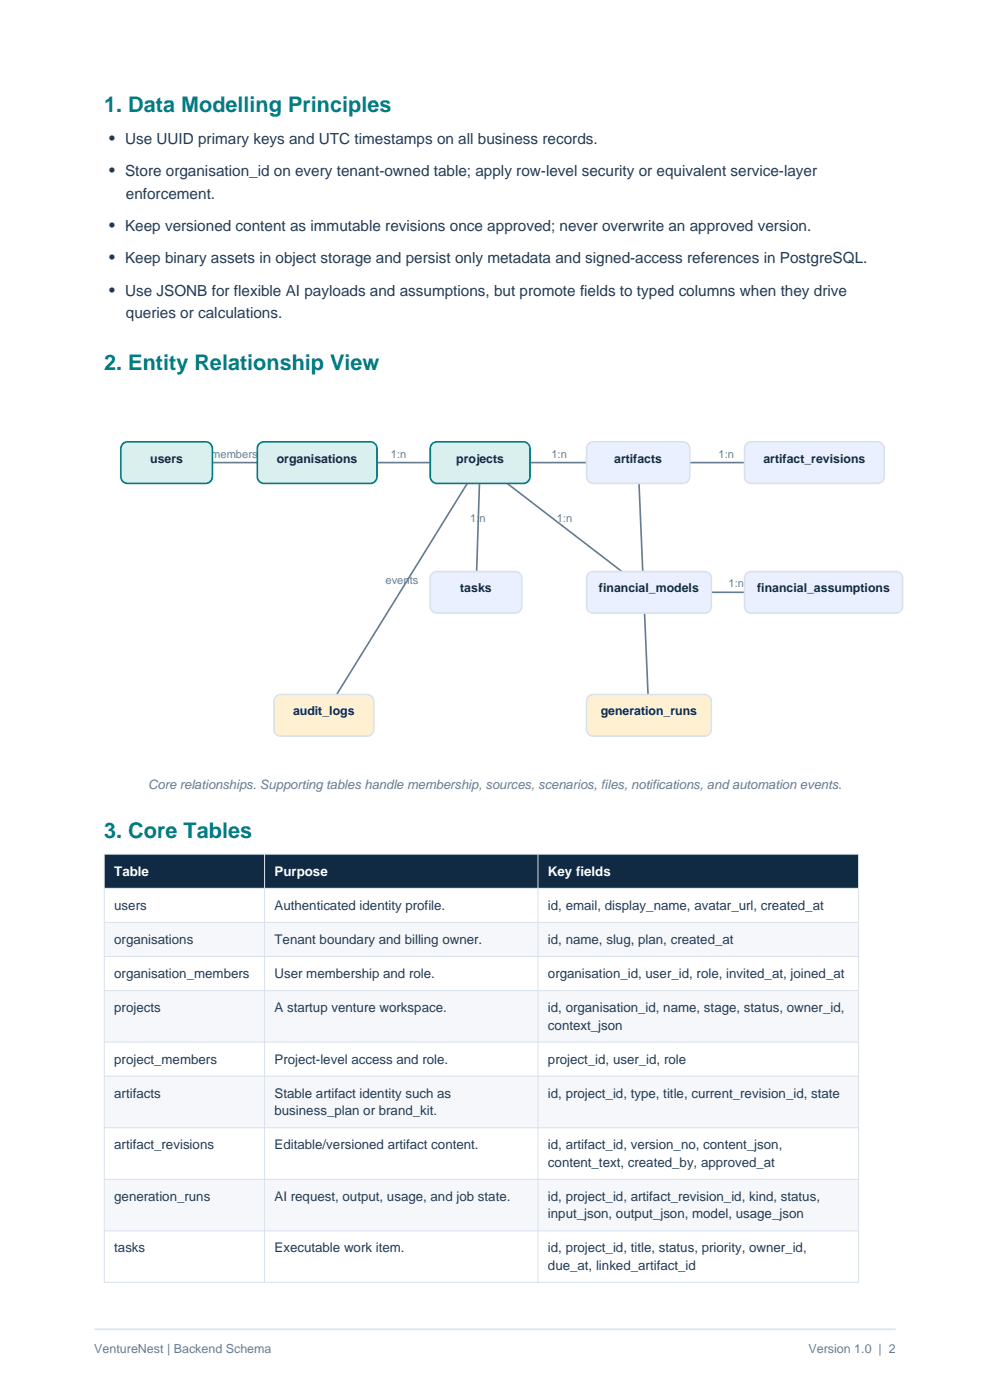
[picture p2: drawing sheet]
<svg xmlns="http://www.w3.org/2000/svg" width="210mm" height="297mm" viewBox="0 0 210 297" stroke-linecap="round" stroke-linejoin="round" font-family="sans-serif">
<defs><g id="words">
<g font-size="4.6" fill="#007c83">
<text x="22.1" y="23.7">1. Data Modelling Principles</text>
<text x="22.1" y="78.6">2. Entity Relationship View</text>
<text x="22.1" y="177.7">3. Core Tables</text>
</g>
<g font-size="3.5" fill="#243b53">
<text x="23.2" y="30.5">• Use UUID primary keys and UTC timestamps on all business records.</text>
<text x="23.2" y="37.4">• Store organisation_id on every tenant-owned table; apply row-level security or equivalent service-layer</text>
<text x="23.2" y="49">• Keep versioned content as immutable revisions once approved; never overwrite an approved version.</text>
<text x="23.2" y="55.9">• Keep binary assets in object storage and persist only metadata and signed-access references in PostgreSQL.</text>
<text x="23.2" y="62.8">• Use JSONB for flexible AI payloads and assumptions, but promote fields to typed columns when they drive</text>
</g>
<g font-size="3.2" fill="#243b53">
<text x="26.7" y="42.1">enforcement.</text>
<text x="26.7" y="67.5">queries or calculations.</text>
</g>
<text font-size="2.8" fill="#627d98" x="31.4" y="167.4">Core relationships. Supporting tables handle membership, sources, scenarios, files, notifications, and automation events.</text>
<g font-size="2.8" fill="#fff">
<text x="24.2" y="185.8">Table</text>
<text x="58.2" y="185.8">Purpose</text>
<text x="116.2" y="185.8">Key fields</text>
</g>
<g font-size="2.8" fill="#243b53">
<text x="24.2" y="193">users</text>
<text x="58.2" y="193">Authenticated identity profile.</text>
<text x="116.2" y="193">id, email, display_name, avatar_url, created_at</text>
<text x="24.2" y="200.3">organisations</text>
<text x="58.2" y="200.3">Tenant boundary and billing owner.</text>
<text x="116.2" y="200.3">id, name, slug, plan, created_at</text>
<text x="24.2" y="207.5">organisation_members</text>
<text x="58.2" y="207.5">User membership and role.</text>
<text x="116.2" y="207.5">organisation_id, user_id, role, invited_at, joined_at</text>
<text x="24.2" y="214.7">projects</text>
<text x="58.2" y="214.7">A startup venture workspace.</text>
<text x="116.2" y="214.7">id, organisation_id, name, stage, status, owner_id,</text>
<text x="116.2" y="218.4">context_json</text>
<text x="24.2" y="225.7">project_members</text>
<text x="58.2" y="225.7">Project-level access and role.</text>
<text x="116.2" y="225.7">project_id, user_id, role</text>
<text x="24.2" y="232.9">artifacts</text>
<text x="58.2" y="232.9">Stable artifact identity such as</text>
<text x="116.2" y="232.9">id, project_id, type, title, current_revision_id, state</text>
<text x="58.2" y="236.6">business_plan or brand_kit.</text>
<text x="24.2" y="243.8">artifact_revisions</text>
<text x="58.2" y="243.8">Editable/versioned artifact content.</text>
<text x="116.2" y="243.8">id, artifact_id, version_no, content_json,</text>
<text x="116.2" y="247.5">content_text, created_by, approved_at</text>
<text x="24.2" y="254.8">generation_runs</text>
<text x="58.2" y="254.8">AI request, output, usage, and job state.</text>
<text x="116.2" y="254.8">id, project_id, artifact_revision_id, kind, status,</text>
<text x="116.2" y="258.5">input_json, output_json, model, usage_json</text>
<text x="24.2" y="265.7">tasks</text>
<text x="58.2" y="265.7">Executable work item.</text>
<text x="116.2" y="265.7">id, project_id, title, status, priority, owner_id,</text>
<text x="116.2" y="269.4">due_at, linked_artifact_id</text>
</g>
<g font-size="2.6" fill="#102a43">
<text x="31.9" y="98.1">users</text>
<text x="58.7" y="98.1">organisations</text>
<text x="96.8" y="98.1">projects</text>
<text x="130.3" y="98.1">artifacts</text>
<text x="161.9" y="98.1">artifact_revisions</text>
<text x="97.6" y="125.7">tasks</text>
<text x="127.1" y="125.7">financial_models</text>
<text x="160.6" y="125.7">financial_assumptions</text>
<text x="62.2" y="151.8">audit_logs</text>
<text x="127.4" y="151.8">generation_runs</text>
</g>
<g font-size="2.6" fill="#627d98">
<text x="20" y="287">VentureNest | Backend Schema</text>
<text x="171.5" y="287">Version 1.0 | 2</text>
</g>
<g font-size="2.4" fill="#627d98">
<text x="44.8" y="97.1">membership</text>
<text x="82.9" y="97.1">1:n</text>
<text x="117" y="97.1">1:n</text>
<text x="152.4" y="97.1">1:n</text>
<text x="99.8" y="110.8">1:n</text>
<text x="118.1" y="110.8">1:n</text>
<text x="81.8" y="123.9">events</text>
<text x="134.1" y="123.9">draft</text>
<text x="154.5" y="124.6">1:n</text>
</g>
</g></defs>
<path d="M20 282h170" fill="none" stroke="#d9e2ec" stroke-width=".35"/>
<path d="M35.3 98.1h137.5M101.8 98.1l-.8 27.6M101.8 98.1l35.9 27.6h37M101.8 98.1l-33.1 53.7M135.4 98.1l2.3 53.7" fill="none" stroke="#627d98" stroke-width=".35"/>
<g fill="#d9f0ee" stroke="#007c83" stroke-width=".35">
<path d="M26.2 94l.9-.3h16.5a1.41 1.41 0 0 1 1.4 1.4v6a1.41 1.41 0 0 1-1.4 1.4h-16.5a1.41 1.41 0 0 1-1.5-1.4v-6l.1-.4z" fill-rule="evenodd"/>
<path d="M54.8 94.3l.7-.5 .5-.1h22.6a1.41 1.41 0 0 1 1.4 1.4v6a1.41 1.41 0 0 1-1.4 1.4h-22.6a1.41 1.41 0 0 1-1.4-1.4v-6z" fill-rule="evenodd"/>
<path d="M91.8 94l.9-.3h18.3a1.41 1.41 0 0 1 1.4 1.4v6a1.41 1.41 0 0 1-1.4 1.4h-18.3a1.41 1.41 0 0 1-1.4-1.4v-6v-.4z" fill-rule="evenodd"/>
</g>
<g fill="#eaf0ff" stroke="#d9e2ec" stroke-width=".35">
<path d="M125 94l.8-.3h19.1a1.41 1.41 0 0 1 1.4 1.4v6a1.41 1.41 0 0 1-1.4 1.4h-19.1a1.41 1.41 0 0 1-1.4-1.4v-6l.1-.4z" fill-rule="evenodd"/>
<path d="M158.5 94l.8-.3h26.9a1.41 1.41 0 0 1 1.4 1.4v6a1.41 1.41 0 0 1-1.4 1.4h-26.9a1.41 1.41 0 0 1-1.4-1.4v-6l.1-.4z" fill-rule="evenodd"/>
<path d="M91.8 121.5l.9-.3h16.6a1.41 1.41 0 0 1 1.4 1.5v6a1.41 1.41 0 0 1-1.4 1.4h-16.6a1.41 1.41 0 0 1-1.4-1.4v-6v-.5z" fill-rule="evenodd"/>
<path d="M125 121.5l.8-.3h23.7a1.41 1.41 0 0 1 1.4 1.5v6a1.41 1.41 0 0 1-1.4 1.4h-23.7a1.41 1.41 0 0 1-1.4-1.4v-6l.1-.5z" fill-rule="evenodd"/>
<path d="M158.5 121.5l.8-.3h30.7a1.41 1.41 0 0 1 1.4 1.5v6a1.41 1.41 0 0 1-1.4 1.4h-30.7a1.41 1.41 0 0 1-1.4-1.4v-6l.1-.5z" fill-rule="evenodd"/>
</g>
<g fill="#fff0d1" stroke="#d9e2ec" stroke-width=".35">
<path d="M125 147.6l.8-.2h23.7a1.41 1.41 0 0 1 1.4 1.4v6a1.41 1.41 0 0 1-1.4 1.4h-23.7a1.41 1.41 0 0 1-1.4-1.4v-6l.1-.5z" fill-rule="evenodd"/>
<path d="M58.4 147.9l.7-.5h.4h18.4a1.41 1.41 0 0 1 1.4 1.4v6a1.41 1.41 0 0 1-1.4 1.4h-18.4a1.41 1.41 0 0 1-1.4-1.4v-6z" fill-rule="evenodd"/>
</g>
<path d="M22.1 181.2h160v7.3h-160z" fill-rule="evenodd" fill="#102a43"/>
<path d="M22.1 188.5h160v7.2h-160z" fill-rule="evenodd" fill="#fff"/>
<path d="M22.1 195.7h160v7.2h-160z" fill-rule="evenodd" fill="#f5f7fa"/>
<path d="M22.1 202.9h160v7.2h-160z" fill-rule="evenodd" fill="#fff"/>
<path d="M22.1 210.1h160v11h-160z" fill-rule="evenodd" fill="#f5f7fa"/>
<path d="M22.1 221.1h160v7.2h-160z" fill-rule="evenodd" fill="#fff"/>
<path d="M22.1 228.3h160v11h-160z" fill-rule="evenodd" fill="#f5f7fa"/>
<path d="M22.1 239.3h160v10.9h-160z" fill-rule="evenodd" fill="#fff"/>
<path d="M22.1 250.2h160v10.9h-160z" fill-rule="evenodd" fill="#f5f7fa"/>
<path d="M22.1 261.1h160v11h-160z" fill-rule="evenodd" fill="#fff"/>
<path d="M22.1 181.2h160v90.9h-160zM22.1 188.5h160M22.1 195.7h160M56.1 181.2v90.9M114.1 181.2v90.9M22.1 202.9h160M22.1 210.1h160M22.1 221.1h160M22.1 228.3h160M22.1 239.3h160M22.1 250.2h160M22.1 261.1h160" fill="none" stroke="#d9e2ec" stroke-width=".21"/>
<use href="#words"/>
</svg>
